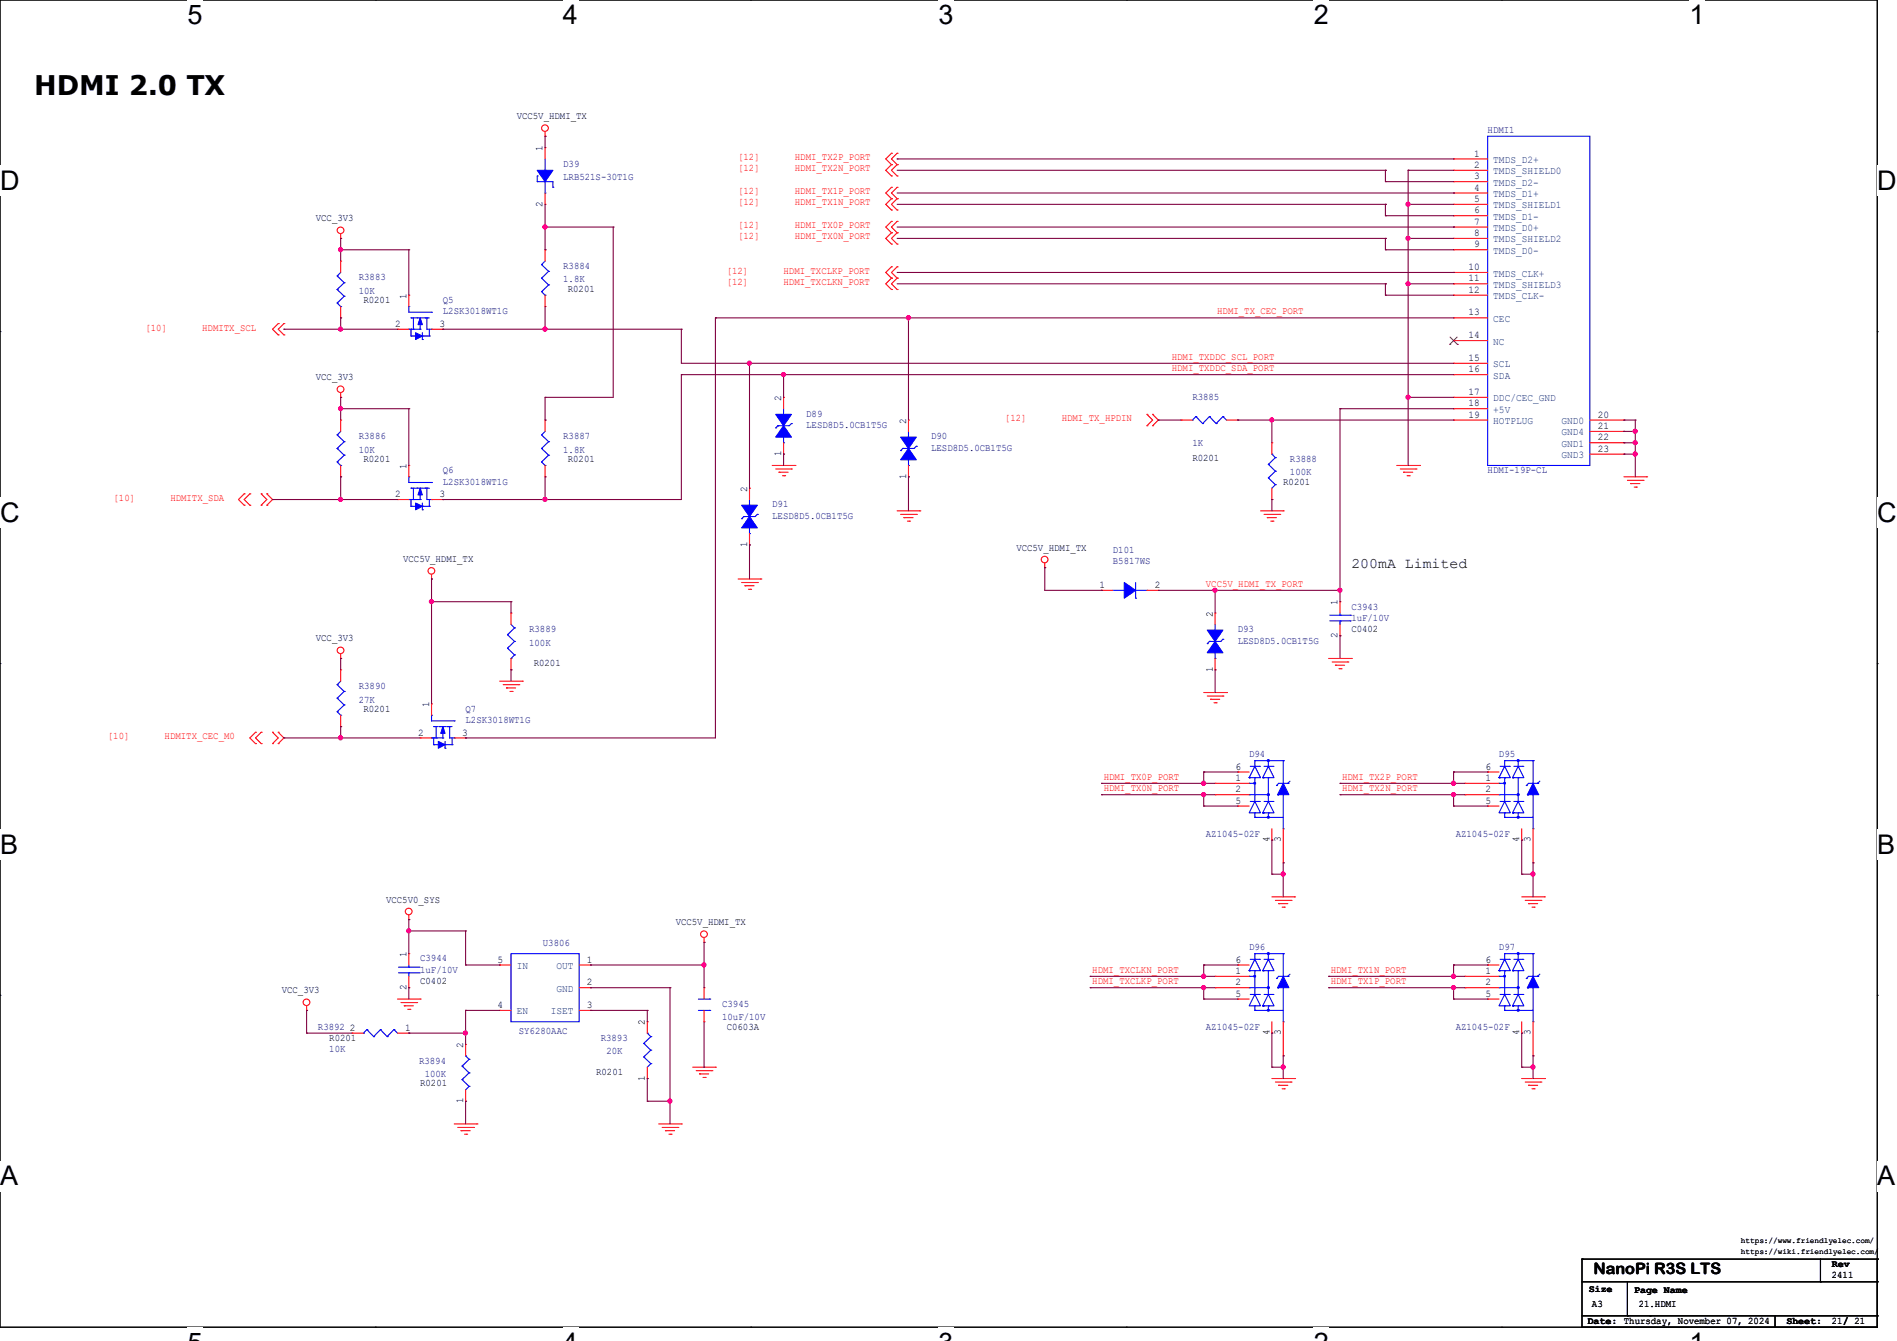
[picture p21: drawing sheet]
<svg xmlns="http://www.w3.org/2000/svg" width="297mm" height="210mm" viewBox="0 0 297 210" stroke-linecap="round" stroke-linejoin="round" font-family="sans-serif">
<defs><g id="words">
<g font-size="4.2">
<text x="29.4" y="3.8">5</text>
<text x="88.1" y="3.8">4</text>
<text x="146.9" y="3.8">3</text>
<text x="205.7" y="3.8">2</text>
<text x="264.5" y="3.8">1</text>
<text x="5.3" y="14.9">HDMI 2.0 TX</text>
<text x="0" y="29.8">D</text>
<text x="293.9" y="29.8">D</text>
<text x="0" y="81.7">C</text>
<text x="293.9" y="81.7">C</text>
<text x="0" y="133.7">B</text>
<text x="293.9" y="133.7">B</text>
<text x="0" y="185.6">A</text>
<text x="293.9" y="185.6">A</text>
</g>
<text font-size="2.5" x="249.5" y="199.5">NanoPi R3S LTS</text>
<text font-size="2.3" x="211.6" y="89">200mA Limited</text>
<g font-size="1.6">
<text x="80.9" y="18.7">VCC5V_HDMI_TX</text>
<text x="85" y="23.7" transform="rotate(-90 85 23.7)">1</text>
<text x="230.8" y="24.5">1</text>
<text x="230.8" y="26.3">2</text>
<text x="230.8" y="28.1">3</text>
<text x="230.8" y="29.8">4</text>
<text x="49.4" y="34.7">VCC_3V3</text>
<text x="85" y="32.3" transform="rotate(-90 85 32.3)">2</text>
<text x="230.8" y="31.6">5</text>
<text x="230.8" y="33.4">6</text>
<text x="230.8" y="35.2">7</text>
<text x="230.8" y="37">8</text>
<text x="230.8" y="38.7">9</text>
<text x="56.9" y="47.5">R0201</text>
<text x="63.6" y="46.8" transform="rotate(-90 63.6 46.8)">1</text>
<text x="88.9" y="45.7">R0201</text>
<text x="229.9" y="42.3">10</text>
<text x="229.9" y="44.1">11</text>
<text x="229.9" y="45.8">12</text>
<text x="61.9" y="51.2">2</text>
<text x="68.8" y="51.2">3</text>
<text x="229.9" y="49.4">13</text>
<text x="229.9" y="53">14</text>
<text x="49.4" y="59.6">VCC_3V3</text>
<text x="229.9" y="58.3">16</text>
<text x="229.9" y="56.5">15</text>
<text x="122.3" y="62.8" transform="rotate(-90 122.3 62.8)">2</text>
<text x="229.9" y="65.4">19</text>
<text x="229.9" y="63.6">18</text>
<text x="229.9" y="61.8">17</text>
<text x="250.1" y="65.4">20</text>
<text x="122.3" y="71.5" transform="rotate(-90 122.3 71.5)">1</text>
<text x="141.9" y="66.3" transform="rotate(-90 141.9 66.3)">2</text>
<text x="250.1" y="67.2">21</text>
<text x="250.1" y="70.7">23</text>
<text x="250.1" y="69">22</text>
<text x="56.9" y="72.3">R0201</text>
<text x="61.9" y="77.9">2</text>
<text x="63.6" y="73.4" transform="rotate(-90 63.6 73.4)">1</text>
<text x="68.8" y="77.9">3</text>
<text x="88.9" y="72.3">R0201</text>
<text x="117" y="77" transform="rotate(-90 117 77)">2</text>
<text x="141.9" y="75" transform="rotate(-90 141.9 75)">1</text>
<text x="186.7" y="72.2">R0201</text>
<text x="200.9" y="75.9">R0201</text>
<text x="63.1" y="88">VCC5V_HDMI_TX</text>
<text x="117" y="85.7" transform="rotate(-90 117 85.7)">1</text>
<text x="159.1" y="86.2">VCC5V_HDMI_TX</text>
<text x="172.1" y="92.1">1</text>
<text x="180.8" y="92.1">2</text>
<text x="209.4" y="94.8" transform="rotate(-90 209.4 94.8)">1</text>
<text x="49.4" y="100.5">VCC_3V3</text>
<text x="189.9" y="96.6" transform="rotate(-90 189.9 96.6)">2</text>
<text x="209.4" y="99.9" transform="rotate(-90 209.4 99.9)">2</text>
<text x="211.6" y="99">C0402</text>
<text x="83.6" y="104.3">R0201</text>
<text x="189.9" y="105.2" transform="rotate(-90 189.9 105.2)">1</text>
<text x="56.9" y="111.5">R0201</text>
<text x="67.2" y="110.8" transform="rotate(-90 67.2 110.8)">1</text>
<text x="65.4" y="115.2">2</text>
<text x="72.3" y="115.2">3</text>
<text x="193.5" y="122.3">1</text>
<text x="193.5" y="124.1">2</text>
<text x="193.5" y="120.5">6</text>
<text x="193.5" y="125.9">5</text>
<text x="232.6" y="122.3">1</text>
<text x="232.6" y="124.1">2</text>
<text x="232.6" y="120.5">6</text>
<text x="232.6" y="125.9">5</text>
<text x="198.8" y="131.9" transform="rotate(-90 198.8 131.9)">4</text>
<text x="200.5" y="131.9" transform="rotate(-90 200.5 131.9)">3</text>
<text x="237.9" y="131.9" transform="rotate(-90 237.9 131.9)">4</text>
<text x="239.7" y="131.9" transform="rotate(-90 239.7 131.9)">3</text>
<text x="60.5" y="141.3">VCC5V0_SYS</text>
<text x="63.6" y="149.9" transform="rotate(-90 63.6 149.9)">1</text>
<text x="105.8" y="144.9">VCC5V_HDMI_TX</text>
<text x="44.1" y="155.6">VCC_3V3</text>
<text x="63.6" y="155" transform="rotate(-90 63.6 155)">2</text>
<text x="65.8" y="154.1">C0402</text>
<text x="77.9" y="150.8">5</text>
<text x="91.9" y="150.8">1</text>
<text x="91.9" y="154.3">2</text>
<text x="193.5" y="152.5">1</text>
<text x="193.5" y="154.3">2</text>
<text x="193.5" y="150.8">6</text>
<text x="232.6" y="152.5">1</text>
<text x="232.6" y="154.3">2</text>
<text x="232.6" y="150.8">6</text>
<text x="54.8" y="161.4">2</text>
<text x="63.5" y="161.4">1</text>
<text x="77.9" y="157.9">4</text>
<text x="91.9" y="157.9">3</text>
<text x="101" y="160.6" transform="rotate(-90 101 160.6)">2</text>
<text x="113.8" y="161.2">C0603A</text>
<text x="193.5" y="156.1">5</text>
<text x="232.6" y="156.1">5</text>
<text x="51.6" y="163">R0201</text>
<text x="72.5" y="164.1" transform="rotate(-90 72.5 164.1)">2</text>
<text x="198.8" y="162.1" transform="rotate(-90 198.8 162.1)">4</text>
<text x="200.5" y="162.1" transform="rotate(-90 200.5 162.1)">3</text>
<text x="237.9" y="162.1" transform="rotate(-90 237.9 162.1)">4</text>
<text x="239.7" y="162.1" transform="rotate(-90 239.7 162.1)">3</text>
<text x="65.8" y="170.1">R0201</text>
<text x="72.5" y="172.8" transform="rotate(-90 72.5 172.8)">1</text>
<text x="93.3" y="168.4">R0201</text>
<text x="101" y="169.2" transform="rotate(-90 101 169.2)">1</text>
<text x="248.8" y="202.4">Size</text>
<text x="255.9" y="202.5">Page Name</text>
<text x="286.8" y="200.2">2411</text>
<text x="286.8" y="198.5">Rev</text>
<text x="248.6" y="207.3">Date: Thursday, November 07, 2024</text>
<text x="249.3" y="204.6">A3</text>
<text x="256.6" y="204.6">21.HDMI</text>
<text x="279.7" y="207.3">Sheet:</text>
<text x="286.8" y="207.3">21/ 21</text>
</g>
<g font-size="1.6" fill="#000080">
<text x="232.9" y="20.8">HDMI1</text>
<text x="88.2" y="26.1">D39</text>
<text x="88.2" y="28.2">LRB521S-30T1G</text>
<text x="56.2" y="43.9">R3883</text>
<text x="56.2" y="46">10K</text>
<text x="69.3" y="47.5">Q5</text>
<text x="88.2" y="42.1">R3884</text>
<text x="88.2" y="44.2">1.8K</text>
<text x="69.3" y="49.2">L2SK3018WT1G</text>
<text x="126.2" y="65.2">D89</text>
<text x="186.7" y="62.6">R3885</text>
<text x="56.2" y="68.8">R3886</text>
<text x="56.2" y="70.9">10K</text>
<text x="88.2" y="68.8">R3887</text>
<text x="88.2" y="70.9">1.8K</text>
<text x="126.2" y="67">LESD8D5.0CB1T5G</text>
<text x="145.8" y="68.8">D90</text>
<text x="145.8" y="70.6">LESD8D5.0CB1T5G</text>
<text x="186.7" y="69.8">1K</text>
<text x="69.3" y="74.1">Q6</text>
<text x="69.3" y="75.9">L2SK3018WT1G</text>
<text x="202" y="72.3">R3888</text>
<text x="202" y="74.5">100K</text>
<text x="232.9" y="74.1">HDMI-19P-CL</text>
<text x="120.9" y="79.5">D91</text>
<text x="120.9" y="81.2">LESD8D5.0CB1T5G</text>
<text x="174.2" y="86.6">D101</text>
<text x="174.2" y="88.3">B5817WS</text>
<text x="211.6" y="95.5">C3943</text>
<text x="82.8" y="99">R3889</text>
<text x="82.8" y="101.1">100K</text>
<text x="193.8" y="99">D93</text>
<text x="193.8" y="100.8">LESD8D5.0CB1T5G</text>
<text x="211.6" y="97.2">1uF/10V</text>
<text x="56.2" y="107.9">R3890</text>
<text x="56.2" y="110">27K</text>
<text x="72.9" y="111.5">Q7</text>
<text x="72.9" y="113.2">L2SK3018WT1G</text>
<text x="195.6" y="118.6">D94</text>
<text x="234.7" y="118.6">D95</text>
<text x="188.8" y="131">AZ1045-02F</text>
<text x="227.9" y="131">AZ1045-02F</text>
<text x="85" y="148.1">U3806</text>
<text x="195.6" y="148.8">D96</text>
<text x="234.7" y="148.8">D97</text>
<text x="65.8" y="150.6">C3944</text>
<text x="65.8" y="152.4">1uF/10V</text>
<text x="49.8" y="161.2">R3892</text>
<text x="81.2" y="162">SY6280AAC</text>
<text x="113.1" y="157.7">C3945</text>
<text x="113.1" y="159.8">10uF/10V</text>
<text x="188.8" y="161.2">AZ1045-02F</text>
<text x="227.9" y="161.2">AZ1045-02F</text>
<text x="51.6" y="164.8">10K</text>
<text x="65.6" y="166.6">R3894</text>
<text x="94.1" y="163">R3893</text>
<text x="95" y="165.1">20K</text>
<text x="66.5" y="168.7">100K</text>
</g>
<g font-size="1.6" fill="#f00">
<text x="115.6" y="25.1">[12]</text>
<text x="115.6" y="26.8">[12]</text>
<text x="124.5" y="25.1">HDMI_TX2P_PORT</text>
<text x="124.5" y="26.8">HDMI_TX2N_PORT</text>
<text x="115.6" y="32.2">[12]</text>
<text x="115.6" y="35.7">[12]</text>
<text x="115.6" y="30.4">[12]</text>
<text x="124.5" y="32.2">HDMI_TX1N_PORT</text>
<text x="124.5" y="35.7">HDMI_TX0P_PORT</text>
<text x="124.5" y="30.4">HDMI_TX1P_PORT</text>
<text x="115.6" y="37.5">[12]</text>
<text x="124.5" y="37.5">HDMI_TX0N_PORT</text>
<text x="113.8" y="44.6">[12]</text>
<text x="113.8" y="42.8">[12]</text>
<text x="122.7" y="44.6">HDMI_TXCLKN_PORT</text>
<text x="122.7" y="42.8">HDMI_TXCLKP_PORT</text>
<text x="22.8" y="51.9">[10]</text>
<text x="31.7" y="51.9">HDMITX_SCL</text>
<text x="190.6" y="49.2">HDMI_TX_CEC_PORT</text>
<text x="183.5" y="56.3">HDMI_TXDDC_SCL_PORT</text>
<text x="183.5" y="58.1">HDMI_TXDDC_SDA_PORT</text>
<text x="157.3" y="66">[12]</text>
<text x="166.2" y="66">HDMI_TX_HPDIN</text>
<text x="17.8" y="78.4">[10]</text>
<text x="26.7" y="78.4">HDMITX_SDA</text>
<text x="188.8" y="91.9">VCC5V_HDMI_TX_PORT</text>
<text x="16.9" y="115.7">[10]</text>
<text x="25.8" y="115.7">HDMITX_CEC_M0</text>
<text x="172.8" y="122.1">HDMI_TX0P_PORT</text>
<text x="172.8" y="123.9">HDMI_TX0N_PORT</text>
<text x="210.1" y="122.1">HDMI_TX2P_PORT</text>
<text x="210.1" y="123.9">HDMI_TX2N_PORT</text>
<text x="171" y="152.4">HDMI_TXCLKN_PORT</text>
<text x="171" y="154.1">HDMI_TXCLKP_PORT</text>
<text x="208.4" y="154.1">HDMI_TX1P_PORT</text>
<text x="208.4" y="152.4">HDMI_TX1N_PORT</text>
</g>
<g font-size="1.6" fill="#004080">
<text x="233.8" y="25.5">TMDS_D2+</text>
<text x="233.8" y="27.3">TMDS_SHIELD0</text>
<text x="233.8" y="29.1">TMDS_D2-</text>
<text x="233.8" y="30.9">TMDS_D1+</text>
<text x="233.8" y="32.6">TMDS_SHIELD1</text>
<text x="233.8" y="34.4">TMDS_D1-</text>
<text x="233.8" y="36.2">TMDS_D0+</text>
<text x="233.8" y="38">TMDS_SHIELD2</text>
<text x="233.8" y="39.8">TMDS_D0-</text>
<text x="233.8" y="43.3">TMDS_CLK+</text>
<text x="233.8" y="45.1">TMDS_SHIELD3</text>
<text x="233.8" y="46.9">TMDS_CLK-</text>
<text x="233.8" y="50.4">CEC</text>
<text x="233.8" y="54">NC</text>
<text x="233.8" y="59.3">SDA</text>
<text x="233.8" y="57.5">SCL</text>
<text x="233.8" y="64.6">+5V</text>
<text x="233.8" y="62.9">DDC/CEC_GND</text>
<text x="233.8" y="66.4">HOTPLUG</text>
<text x="244.5" y="66.4">GND0</text>
<text x="244.5" y="68.2">GND4</text>
<text x="244.5" y="71.8">GND3</text>
<text x="244.5" y="70">GND1</text>
<text x="80.9" y="151.8">IN</text>
<text x="87.1" y="151.8">OUT</text>
<text x="87.1" y="155.3">GND</text>
<text x="80.9" y="158.9">EN</text>
<text x="86.2" y="158.9">ISET</text>
</g>
<g font-size="1.2">
<text x="272.6" y="196.4">https://wiki.friendlyelec.com/</text>
<text x="272.6" y="194.6">https://www.friendlyelec.com/</text>
</g>
</g></defs>
<path d="M0 0h293.9v207.9h-293.9z" fill="none" stroke="#000" stroke-width=".17"/>
<g fill="#fff">
<path d="M29.4 0h2.3v4.7h-2.3z"/>
<path d="M29.4 207.9h2.3v2.1h-2.3z"/>
</g>
<path d="M58.8 0h.1M58.8 207.9h.1" fill="none" stroke="#000" stroke-width=".17"/>
<g fill="#fff">
<path d="M88.1 0h2.4v4.7h-2.4z"/>
<path d="M88.1 207.9h2.4v2.1h-2.4z"/>
</g>
<path d="M117.6 0h.1M117.6 207.9h.1" fill="none" stroke="#000" stroke-width=".17"/>
<g fill="#fff">
<path d="M146.9 0h2.4v4.7h-2.4z"/>
<path d="M146.9 207.9h2.4v2.1h-2.4z"/>
</g>
<path d="M176.3 0h.1M176.3 207.9h.1" fill="none" stroke="#000" stroke-width=".17"/>
<g fill="#fff">
<path d="M205.7 0h2.4v4.7h-2.4z"/>
<path d="M205.7 207.9h2.4v2.1h-2.4z"/>
</g>
<path d="M235.1 0h.1M235.1 207.9h.1" fill="none" stroke="#000" stroke-width=".17"/>
<g fill="#fff">
<path d="M264.5 0h2.4v4.7h-2.4z"/>
<path d="M264.5 207.9h2.4v2.1h-2.4z"/>
<path d="M0 26h3v4.7h-3z"/>
<path d="M293.9 26h3.1v4.7h-3.1z"/>
<path d="M0 77.9h3v4.7h-3z"/>
<path d="M293.9 77.9h3.1v4.7h-3.1z"/>
</g>
<path d="M0 51.9h.1M293.9 51.9h.1" fill="none" stroke="#000" stroke-width=".17"/>
<g fill="#fff">
<path d="M0 129.9h2.8v4.7h-2.8z"/>
<path d="M293.9 129.9h2.9v4.7h-2.9z"/>
</g>
<path d="M0 103.9h.1M293.9 103.9h.1" fill="none" stroke="#000" stroke-width=".17"/>
<g fill="#fff">
<path d="M0 181.8h2.8v4.8h-2.8z"/>
<path d="M293.8 181.8h3v4.8h-3z"/>
</g>
<g fill="none" stroke="#000" stroke-width=".17">
<path d="M0 155.9h.1M293.9 155.9h.1M247.7 197.2h.1M247.7 197.2v10.7M247.7 197.2h46.2M285 197.2v3.5M293.9 197.2h.1M293.9 197.2v10.7h-46.2M247.7 207.9h.1M247.7 200.7h46.2M247.7 206.1h46.2M254.8 206.1h.1"/>
<path d="M254.8 200.7v5.4M258.4 206.1h.1M277.9 207.9h.1M277.9 206.1v1.8M285 200.7h.1M293.9 200.7h.1M293.9 206.1h.1"/>
</g>
<g fill="none" stroke="#f00" stroke-width=".17">
<path d="M53.3 37.3h.1M53.3 36.6v.7M85.3 21.3h.1M85.3 23.1h.1M85.3 32h.1M85.3 39.1h.1M85.3 20.6v.7M85.3 23.1v1.8M85.3 30.2v1.8M85.3 39.1v1.8M139.6 32.9h.1M139.6 31.1h.1"/>
<path d="M139.6 25.8h.1M139.6 24h.1M139.6 27.6h.1M139.6 36.4h.1M139.6 34.7h.1M139.6 38.2h.1M139.6 29.3h.1M139.6 31.1l-.9 .9 .9 .9M139.6 24l-.9 .9 .9 .9M139.6 25.8l-.9 .9 .9 .9M139.6 34.7l-.9 .9 .9 .8M139.6 36.4l-.9 .9 .9 .9"/>
<path d="M139.6 29.3l-.9 .9 .9 .9M140.5 32.9h.1M140.5 31.1h.1M140.5 25.8h.1M140.5 24h.1M140.5 27.6h.1M140.5 36.4h.1M140.5 34.7h.1M140.5 38.2h.1M140.5 29.3h.1M140.5 31.1l-.9 .9 .9 .9M140.5 24l-.9 .9 .9 .9"/>
<path d="M140.5 25.8l-.9 .9 .9 .9M140.5 34.7l-.9 .9 .9 .8M140.5 36.4l-.9 .9 .9 .9M140.5 29.3l-.9 .9 .9 .9M227.6 24.9h.1M227.6 26.7h.1M227.6 28.4h.1M227.6 30.2h.1M227.6 32h.1M227.6 33.8h.1M227.6 35.6h.1M227.6 37.3h.1"/>
<path d="M227.6 39.1h.1M227.6 24.9h5.3M227.6 26.7h5.3M227.6 28.4h5.3M227.6 30.2h5.3M227.6 32h5.3M227.6 33.8h5.3M227.6 35.6h5.3M227.6 37.3h5.3M227.6 39.1h5.3M43.6 52.5h.1M43.6 50.7h.1"/>
<path d="M43.6 50.7l-.9 .9 .9 .9M44.4 52.5h.1M44.4 50.7h.1M44.4 50.7l-.8 .9 .8 .9M53.3 40.9h.1M53.3 49.8h.1M53.3 40.9v1.8M53.3 48v1.8M62.2 51.6h.1M62.2 51.6h1.8M64 46.2h.1M64 46.2v1.8"/>
<path d="M67.6 51.6h1.7M69.3 51.6h.1M85.3 48h.1M85.3 46.2v1.8M139.6 45.3h.1M139.6 43.6h.1M139.6 41.8h.1M139.6 43.6l-.9 .8 .9 .9M139.6 41.8l-.9 .9 .9 .9M140.5 45.3h.1M140.5 43.6h.1M140.5 41.8h.1"/>
<path d="M140.5 43.6l-.9 .8 .9 .9M140.5 41.8l-.9 .9 .9 .9M227.6 58.7h.1M227.6 56.9h.1M227.6 42.7h.1M227.6 44.4h.1M227.6 49.8h.1M227.6 53.3h.1M227.6 46.2h.1M227.6 58.7h5.3M227.6 56.9h5.3M227.6 42.7h5.3"/>
<path d="M227.6 44.4h5.3M227.6 49.8h5.3M227.6 53.3h5.3M227.6 46.2h5.3M38.2 79.1h.1M38.2 77.3h.1M38.2 77.3l-.9 .9 .9 .9M39.1 79.1h.1M39.1 77.3h.1M39.1 77.3l-.9 .9 .9 .9M40.9 79.1h.1M40.9 77.3h.1"/>
<path d="M40.9 77.3l.9 .9-.9 .9M41.8 77.3h.1M41.8 79.1h.1M41.8 77.3l.9 .9-.9 .9M53.3 62.2h.1M53.3 65.8h.1M53.3 74.7h.1M53.3 61.5v.7M53.3 65.8v1.8M53.3 72.9v1.8M62.2 78.2h.1M62.2 78.2h1.8"/>
<path d="M64 72.9h.1M64 72.9v1.8M67.6 78.2h1.7M69.3 78.2h.1M85.3 65.8h.1M85.3 74.7h.1M85.3 65.8v1.8M85.3 72.9v1.8M117.3 76.5h.1M117.3 76.5v1.7M120.9 72.9h3.6M121.5 73.4h2.4"/>
<path d="M122 74h.1M122 74h1.4M122.5 74.5h.4M122.7 71.1h.1M122.7 62.2h.1M122.7 62.2v1.8M122.7 69.3v1.8M122.9 74.5h.1M123.9 73.4h.1M124.5 72.9h.1M142.2 74.7h.1M142.2 65.8h.1"/>
<path d="M142.2 65.8v1.8M142.2 72.9v1.8M179.6 66.7h.1M179.6 64.9h.1M179.6 64.9l.9 .9-.9 .9M180.5 64.9h.1M180.5 66.7h.1M180.5 64.9l.9 .9-.9 .9M184.9 65.8h.1M184.9 65.8h1.8M192 65.8h1.8M193.8 65.8h.1"/>
<path d="M199.1 78.2h.1M199.1 69.3h.1M199.1 69.3v1.8M199.1 76.5v1.7M218.7 72.9h3.5M219.2 73.4h2.5M219.8 74h.1M219.8 74h1.4M220.3 74.5h.3M220.6 74.5h.1M221.7 73.4h.1M222.2 72.9h.1"/>
<path d="M227.6 65.8h.1M227.6 64h.1M227.6 62.2h.1M227.6 65.8h5.3M227.6 64h5.3M227.6 62.2h5.3M248.9 65.8h5.4M248.9 67.6h5.4M248.9 71.1h5.4M248.9 69.3h5.4M254.3 65.8h.1M254.3 67.6h.1"/>
<path d="M254.3 71.1h.1M254.3 69.3h.1M254.3 74.7h3.5M254.8 75.2h2.5M255.3 75.7h.1M255.3 75.7h1.5M255.9 76.3h.3M256.2 76.3h.1M257.3 75.2h.1M257.8 74.7h.1M67.6 90.7h.1M67.6 90v.7"/>
<path d="M80 96h.1M80 96v1.8M115.6 90.7h3.5M116.1 91.2h2.5M116.6 91.7h.1M116.6 91.7h1.5M117.2 92.3h.3M117.3 85.3h.1M117.3 83.6v1.7M117.5 92.3h.1M118.6 91.2h.1M119.1 90.7h.1"/>
<path d="M140.5 80h3.5M141 80.6h2.5M141.5 81.1h.1M141.5 81.1h1.5M142.1 81.6h.3M142.4 81.6h.1M143.5 80.6h.1M144 80h.1M163.6 88.9h.1M163.6 88.2v.7M172.5 92.5h.1M172.5 92.5h1.7"/>
<path d="M179.6 92.5h1.8M181.4 92.5h.1M190.2 96h.1M190.2 96v1.8M197.4 80h3.5M197.9 80.6h2.5M198.4 81.1h.1M198.4 81.1h1.5M199 81.6h.3M199.3 81.6h.1M200.4 80.6h.1M200.9 80h.1"/>
<path d="M209.8 94.2h.1M209.8 99.6h.1M209.8 94.2v1.8M209.8 97.8v1.8M40 116.5h.1M40 114.7h.1M40 114.7l-.9 .9 .9 .9M40.9 116.5h.1M40.9 114.7h.1M40.9 114.7l-.9 .9 .9 .9M42.7 116.5h.1M42.7 114.7h.1"/>
<path d="M42.7 114.7l.9 .9-.9 .9M43.6 114.7h.1M43.6 116.5h.1M43.6 114.7l.8 .9-.8 .9M53.3 103.1h.1M53.3 104.9h.1M53.3 113.8h.1M53.3 102.4v.7M53.3 104.9v1.8M53.3 112v1.8M65.8 115.6h.1M65.8 115.6h1.8"/>
<path d="M67.6 110.2h.1M67.6 110.2v1.8M71.1 115.6h1.8M72.9 115.6h.1M78.2 106.7h3.6M78.8 107.2h2.4M79.3 107.7h.1M79.3 107.7h1.4M79.8 108.3h.4M80 104.9h.1M80 103.1v1.8M80.2 108.3h.1"/>
<path d="M81.2 107.2h.1M81.8 106.7h.1M188.5 108.5h3.5M189 109h2.5M189.5 109.5h.1M189.5 109.5h1.5M190.1 110.1h.3M190.2 104.9h.1M190.2 103.1v1.8M190.4 110.1h.1M191.5 109h.1M192 108.5h.1"/>
<path d="M208 103.1h3.6M208.6 103.7h2.4M209.1 104.2h.1M209.1 104.2h1.4M209.6 104.7h.4M210 104.7h.1M211 103.7h.1M211.6 103.1h.1M190.2 122.7h.1M190.2 124.5h.1M190.2 122.7h5.4M190.2 124.5h5.4"/>
<path d="M193.8 120.9h.1M193.8 126.2h.1M193.8 120.9h1.8M193.8 126.2h1.8M199.1 131.6h.1M199.1 129.8v1.8M200.9 135.1h.1M200.9 129.8v5.3M229.4 122.7h.1M229.4 124.5h.1M229.4 122.7h5.3M229.4 124.5h5.3"/>
<path d="M232.9 120.9h.1M232.9 126.2h.1M232.9 120.9h1.8M232.9 126.2h1.8M238.3 131.6h.1M238.3 129.8v1.8M240 135.1h.1M240 129.8v5.3M48 158.2h.1M48 157.5v.7M62.2 156.5h3.6M62.8 157h2.4"/>
<path d="M63.3 157.5h.1M63.3 157.5h1.4M63.8 158.1h.4M64 144h.1M64 149.4h.1M64 154.7h.1M64 143.3v.7M64 149.4v1.7M64 152.9v1.8M64.2 158.1h.1M65.2 157h.1M65.8 156.5h.1"/>
<path d="M78.2 158.2h.1M78.2 151.1h.1M78.2 151.1h1.8M78.2 158.2h1.8M90.7 154.7h1.8M90.7 151.1h1.8M90.7 158.2h1.8M92.5 151.1h.1M92.5 154.7h.1M92.5 158.2h.1M110.2 147.6h.1M110.2 154.7h.1"/>
<path d="M110.2 146.9v.7M110.2 154.7v1.8M110.2 158.2v1.8M190.2 152.9h.1M190.2 154.7h.1M190.2 152.9h5.4M190.2 154.7h5.4M193.8 151.1h.1M193.8 156.5h.1M193.8 156.5h1.8M193.8 151.1h1.8M199.1 140.5h3.6"/>
<path d="M199.7 141h2.4M200.2 141.5h.1M200.2 141.5h1.4M200.7 142.1h.4M201.1 142.1h.1M202.1 141h.1M202.7 140.5h.1M229.4 152.9h.1M229.4 154.7h.1M229.4 152.9h5.3M229.4 154.7h5.3M232.9 151.1h.1"/>
<path d="M232.9 156.5h.1M232.9 156.5h1.8M232.9 151.1h1.8M238.3 140.5h3.5M238.8 141h2.5M239.3 141.5h.1M239.3 141.5h1.4M239.9 142.1h.3M240.2 142.1h.1M241.3 141h.1M241.8 140.5h.1M55.1 161.8h.1"/>
<path d="M55.1 161.8h1.8M62.2 161.8h1.8M64 161.8h.1M71.1 176h3.6M71.7 176.6h2.4M72.2 177.1h.1M72.2 177.1h1.4M72.7 177.6h.4M72.9 172.5h.1M72.9 163.6h.1M72.9 163.6v1.8M72.9 170.7v1.8"/>
<path d="M73.1 177.6h.1M74.1 176.6h.1M74.7 176h.1M101.3 168.9h.1M101.3 160h.1M101.3 160v1.8M101.3 167.1v1.8M103.1 176h3.6M103.7 176.6h2.4M104.2 177.1h.1M104.2 177.1h1.4M104.7 177.6h.4"/>
<path d="M105.1 177.6h.1M106.1 176.6h.1M106.7 176h.1M108.5 167.1h3.5M109 167.7h2.5M109.5 168.2h.1M109.5 168.2h1.5M110.1 168.7h.3M110.2 160h.1M110.4 168.7h.1M111.5 167.7h.1M112 167.1h.1"/>
<path d="M199.1 161.8h.1M199.1 168.9h3.6M199.1 160v1.8M199.7 169.5h2.4M200.2 170h.1M200.2 170h1.4M200.7 170.5h.4M200.9 165.4h.1M200.9 160v5.4M201.1 170.5h.1M202.1 169.5h.1M202.7 168.9h.1"/>
<path d="M238.3 161.8h.1M238.3 168.9h3.5M238.3 160v1.8M238.8 169.5h2.5M239.3 170h.1M239.3 170h1.4M239.9 170.5h.3M240 165.4h.1M240 160v5.4M240.2 170.5h.1M241.3 169.5h.1M241.8 168.9h.1"/>
<circle cx="53.3" cy="36.1" r=".52"/>
<circle cx="85.3" cy="20.1" r=".52"/>
<circle cx="53.3" cy="61" r=".52"/>
<circle cx="67.6" cy="89.4" r=".52"/>
<circle cx="163.6" cy="87.6" r=".52"/>
<circle cx="53.3" cy="101.9" r=".52"/>
<circle cx="48" cy="157" r=".52"/>
<circle cx="64" cy="142.7" r=".52"/>
<circle cx="110.2" cy="146.3" r=".52"/>
</g>
<g fill="none" stroke="#00f" stroke-width=".17">
<path d="M84.1 28.4h.1M84.1 27.6h.1M84.1 28.4h2.5v.9M84.1 27.6v.8M85.3 26.7h.1M85.3 30.2h.1M85.3 24.9v1.8M85.3 28.4v1.8M86.6 29.3h.1M232.9 21.3h16v51.6h-16zM52.8 43.2h.1M52.8 45.3h.1"/>
<path d="M52.8 47.5h.1M52.8 43.2l1.1 1.1M52.8 45.3l1.1 1.1M52.8 47.5l.5 .5M53.3 48h.1M53.3 42.7l-.5 .5M53.9 44.3h.1M53.9 46.4h.1M53.9 44.3l-1.1 1M53.9 46.4l-1.1 1.1M64 51.6h.1M64 48h.1"/>
<path d="M64 48v.9h3.6M64 51.6h1.8M64.3 49.8h.1M64.3 52.6h.1M64.3 51.6h.1M64.3 51.6v1M64.3 49.8h.8M64.3 52.6h.8M64.7 51.6h.1M64.7 49.8v1.8M65.2 49.8h.1M65.2 49.8h1.1"/>
<path d="M65.8 51.6h.1M65.8 49.8v1.8M66.1 52.6h.1M66.1 53.2h.1M66.1 52.1v1.1M66.1 52.6h1.1M66.5 49.8h.1M66.5 49.8h.7M66.8 49.8h.1M66.8 49.8v1.8h.8M67.2 52.6h.1M67.2 51.6v1"/>
<path d="M67.6 48.9h.1M67.6 51.6h.1M84.8 41.4h.1M84.8 43.6h.1M84.8 45.7h.1M84.8 41.4l1.1 1.1M84.8 43.6l1.1 1M84.8 45.7l.5 .5M85.3 46.2h.1M85.3 40.9l-.5 .5M85.9 42.5h.1M85.9 44.6h.1"/>
<path d="M85.9 42.5l-1.1 1.1M85.9 44.6l-1.1 1.1M52.8 68.1h.1M52.8 70.2h.1M52.8 72.3h.1M52.8 68.1l1.1 1.1M52.8 70.2l1.1 1.1M52.8 72.3l.5 .6M53.3 72.9h.1M53.3 67.6l-.5 .5M53.9 69.2h.1M53.9 71.3h.1"/>
<path d="M53.9 69.2l-1.1 1M53.9 71.3l-1.1 1M64 78.2h.1M64 74.7h.1M64 74.7v.9h3.6M64 78.2h1.8M64.3 76.5h.1M64.3 79.3h.1M64.3 78.2h.1M64.3 76.5h.8M64.3 79.3h.8M64.3 78.2v1.1"/>
<path d="M64.7 78.2h.1M64.7 76.5v1.7M65.2 76.5h.1M65.2 76.5h1.1M65.8 78.2h.1M65.8 76.5v1.7M66.1 79.3h.1M66.1 79.8h.1M66.1 79.3h1.1M66.1 78.8v1M66.5 76.5h.1M66.5 76.5h.7"/>
<path d="M66.8 76.5h.1M66.8 76.5v1.7h.8M67.2 79.3h.1M67.2 78.2v1.1M67.6 75.6h.1M67.6 78.2h.1M84.8 68.1h.1M84.8 70.2h.1M84.8 72.3h.1M84.8 68.1l1.1 1.1M84.8 70.2l1.1 1.1M84.8 72.3l.5 .6"/>
<path d="M85.3 72.9h.1M85.3 67.6l-.5 .5M85.9 69.2h.1M85.9 71.3h.1M85.9 69.2l-1.1 1M85.9 71.3l-1.1 1M117.3 79.8h.1M117.3 78.2v1.6M121.5 67h.1M121.8 66.7h.1M121.8 66.7l-.3 .3M122.7 65.6h.1"/>
<path d="M122.7 69.3h.1M122.7 64v1.6M122.7 67.7v1.6M123.9 66.3h.1M123.9 66.3l-.3 .4h-1.8M141 70.6h.1M141.4 70.2h.1M141.4 70.2l-.4 .4M142.2 69.2h.1M142.2 72.9h.1M142.2 67.6v1.6M142.2 71.3v1.6"/>
<path d="M143.5 69.9h.1M143.5 69.9l-.4 .3h-1.7M186.7 65.8h.1M187.2 65.2h.1M187.2 65.2l1.1 1.1M187.2 65.2l-.5 .6M188.3 66.3h.1M189.4 65.2h.1M189.4 65.2l1 1.1M189.4 65.2l-1.1 1.1M190.4 66.3h.1M191.5 65.2h.1"/>
<path d="M191.5 65.2l.5 .6M191.5 65.2l-1.1 1.1M198.6 74.8h.1M198.6 72.7h.1M198.6 74.8l1.1 1.1M198.6 72.7l1.1 1.1M199.1 71.1h.1M199.1 71.1l.6 .6M199.7 75.9h.1M199.7 73.8h.1M199.7 71.7h.1M199.7 75.9l-.6 .6"/>
<path d="M199.7 73.8l-1.1 1M199.7 71.7l-1.1 1M79.5 99.4h.1M79.5 99.4l1.1 1.1M80 97.8l.6 .5M80.6 98.3h.1M80.6 98.3l-1.1 1.1M116.1 81.2h.1M116.5 80.9h.1M116.5 80.9l-.4 .3M117.3 83.6h.1M117.3 82v1.6"/>
<path d="M118.6 80.6h.1M118.6 80.6l-.4 .3h-1.7M174.2 92.5h1.8M176 92.5h.1M177.8 93.7h.1M177.8 91.2v2.5M177.8 92.5h1.8M179.6 92.5h.1M190.2 99.4h.1M190.2 97.8v1.6M208.2 97.2h3.2M208.2 96.4h3.2"/>
<path d="M209.8 96.4h.1M209.8 97.2h.1M209.8 96v.4M209.8 97.2v.6M211.4 97.2h.1M211.4 96.4h.1M52.8 107.2h.1M52.8 109.3h.1M52.8 111.5h.1M52.8 107.2l1.1 1.1M52.8 109.3l1.1 1.1M52.8 111.5l.5 .5"/>
<path d="M53.3 112h.1M53.3 106.7l-.5 .5M53.9 108.3h.1M53.9 110.4h.1M53.9 108.3l-1.1 1M53.9 110.4l-1.1 1.1M67.6 115.6h.1M67.6 112h.1M67.6 115.6h1.7M67.6 112v.9h3.5M67.9 113.8h.1M67.9 116.6h.1"/>
<path d="M67.9 115.6h.1M67.9 113.8h.7M67.9 116.6h.7M67.9 115.6v1M68.3 115.6h.1M68.3 113.8v1.8M68.8 113.8h.1M68.8 113.8h1.1M69.3 115.6h.1M69.3 113.8v1.8M69.7 116.6h.1M69.7 117.2h.1"/>
<path d="M69.7 116.6h1.1M69.7 116.1v1.1M70.1 113.8h.1M70.1 113.8h.7M70.4 113.8h.1M70.4 113.8v1.8h.7M70.8 116.6h.1M70.8 115.6v1M71.1 112.9h.1M71.1 115.6h.1M79.5 101.5h.1M79.5 101.5l1.1 1.1"/>
<path d="M80 103.1h.1M80.6 100.5h.1M80.6 102.6h.1M80.6 100.5l-1.1 1M80.6 102.6l-.6 .5M189 100.8h.1M189.4 100.5h.1M189.4 100.5l-.4 .3M190.2 103.1h.1M190.2 101.5v1.6M191.5 100.1h.1M191.5 100.1l-.4 .4h-1.7"/>
<path d="M196.5 119.1h.1M196.5 119.1h4.4M196.5 119.1v.9M198.6 119.1h.1M198.6 119.1v.9M200.9 119.1h.1M200.9 119.1v3.6M235.6 119.1h.1M235.6 119.1v.9M235.6 119.1h4.4M237.7 119.1h.1M237.7 119.1v.9"/>
<path d="M240 119.1h.1M240 119.1v3.6M195.6 122.7h.1M195.6 124.5h.1M195.6 122.7h.9M195.6 124.5h3M195.7 120h1.5M195.7 125.5h1.5M196.5 120l.9 1.8h-1.8h.1h-.1zM196.5 125.5l.9 1.8h-1.8zM196.5 121.8h.1M196.5 128h.1"/>
<path d="M196.5 127.3h.1M196.5 128h4.4M196.5 121.8v3.7M196.5 127.3v.7M197.2 120h.1M197.2 125.5h.1M197.9 120h1.4M197.9 125.5h1.4M198.6 120l.9 1.8h-1.8h.2h-.2zM198.6 125.5l.9 1.8h-1.8h.2h-.2zM198.6 121.8h.1M198.6 128h.1"/>
<path d="M198.6 127.3h.1M198.6 121.8v3.7M198.6 127.3v.7M199.3 120h.1M199.3 125.5h.1M199.9 123h.1M200.9 129.8h.1M200.9 124.5v5.3M201.6 122.7h.1M201.6 122.7h-1.4l-.3 .3M202 122.3l-.4 .4M234.7 122.7h.1"/>
<path d="M234.7 124.5h.1M234.7 122.7h.9M234.7 124.5h3M234.9 120h1.4M234.9 125.5h1.4M235.6 120l.9 1.8h-1.8h.2h-.2zM235.6 125.5l.9 1.8h-1.8zM235.6 121.8h.1M235.6 128h.1M235.6 127.3h.1M235.6 121.8v3.7M235.6 127.3v.7"/>
<path d="M235.6 128h4.4M236.3 120h.1M236.3 125.5h.1M237 120h1.4M237 125.5h1.4M237.7 120l.9 1.8h-1.8h.2h-.2zM237.7 125.5l.9 1.8h-1.8h.2h-.2zM237.7 121.8h.1M237.7 128h.1M237.7 127.3h.1M237.7 121.8v3.7M237.7 127.3v.7"/>
<path d="M238.4 120h.1M238.4 125.5h.1M239 123h.1M240 129.8h.1M240 124.5v5.3M240.7 122.7h.1M240.7 122.7h-1.4l-.3 .3M241.1 122.3l-.4 .4M62.4 152.4h3.2M62.4 151.5h3.2M64 151.5h.1M64 152.4h.1"/>
<path d="M64 151.1v.4M64 152.4v.5M65.6 152.4h.1M65.6 151.5h.1M80 149.4h10.7v10.6h-10.7zM109.3 158.2h1.8M109.3 156.5h1.8M111.1 158.2h.1M111.1 156.5h.1M195.6 152.9h.1M195.6 154.7h.1M195.6 152.9h.9"/>
<path d="M195.6 154.7h3M195.7 150.2h1.5M195.7 155.7h1.5M196.5 150.2l.9 1.8h-1.8h.1h-.1zM196.5 155.7l.9 1.8h-1.8zM196.5 152h.1M196.5 149.4h.1M196.5 158.2h.1M196.5 157.5h.1M196.5 149.4v.8M196.5 152v3.7M196.5 157.5v.7"/>
<path d="M196.5 158.2h4.4M196.5 149.4h4.4M197.2 150.2h.1M197.2 155.7h.1M197.9 150.2h1.4M197.9 155.7h1.4M198.6 150.2l.9 1.8h-1.8h.2h-.2zM198.6 155.7l.9 1.8h-1.8h.2h-.2zM198.6 152h.1M198.6 149.4h.1M198.6 158.2h.1M198.6 157.5h.1"/>
<path d="M198.6 149.4v.8M198.6 152v3.7M198.6 157.5v.7M199.3 150.2h.1M199.3 155.7h.1M199.9 153.2h.1M200.9 149.4h.1M200.9 149.4v3.5M200.9 154.7v5.3M201.6 152.9h.1M201.6 152.9h-1.4l-.3 .3M202 152.6l-.4 .3"/>
<path d="M234.7 152.9h.1M234.7 154.7h.1M234.7 152.9h.9M234.7 154.7h3M234.9 150.2h1.4M234.9 155.7h1.4M235.6 150.2l.9 1.8h-1.8h.2h-.2zM235.6 155.7l.9 1.8h-1.8zM235.6 152h.1M235.6 149.4h.1M235.6 158.2h.1M235.6 157.5h.1"/>
<path d="M235.6 149.4v.8M235.6 152v3.7M235.6 157.5v.7M235.6 158.2h4.4M235.6 149.4h4.4M236.3 150.2h.1M236.3 155.7h.1M237 150.2h1.4M237 155.7h1.4M237.7 150.2l.9 1.8h-1.8h.2h-.2zM237.7 155.7l.9 1.8h-1.8h.2h-.2zM237.7 152h.1"/>
<path d="M237.7 149.4h.1M237.7 158.2h.1M237.7 157.5h.1M237.7 149.4v.8M237.7 152v3.7M237.7 157.5v.7M238.4 150.2h.1M238.4 155.7h.1M239 153.2h.1M240 149.4h.1M240 149.4v3.5M240 154.7v5.3"/>
<path d="M240.7 152.9h.1M240.7 152.9h-1.4l-.3 .3M241.1 152.6l-.4 .3M56.9 161.8h.1M57.4 161.2h.1M57.4 161.2l1.1 1.1M57.4 161.2l-.5 .6M58.5 162.3h.1M59.6 161.2h.1M59.6 161.2l1 1.1M59.6 161.2l-1.1 1.1M60.6 162.3h.1"/>
<path d="M61.7 161.2h.1M61.7 161.2l.5 .6M61.7 161.2l-1.1 1.1M72.3 169.1h.1M72.3 167h.1M72.3 169.1l1.1 1M72.3 167l1.1 1M72.9 165.4h.1M72.9 165.4l.5 .5M73.4 170.1h.1M73.4 168h.1M73.4 165.9h.1"/>
<path d="M73.4 170.1l-.5 .6M73.4 168l-1.1 1.1M73.4 165.9l-1.1 1.1M100.8 165.5h.1M100.8 163.4h.1M100.8 165.5l1.1 1.1M100.8 163.4l1.1 1.1M101.3 161.8h.1M101.3 161.8l.6 .5M101.9 166.6h.1M101.9 164.5h.1M101.9 162.3h.1"/>
<path d="M101.9 166.6l-.6 .5M101.9 164.5l-1.1 1M101.9 162.3l-1.1 1.1M200.9 160h.1M240 160h.1"/>
</g>
<g fill="#00f" stroke="#00f" stroke-width=".17">
<path d="M69.3 113.8l.4 1.1h-.7z"/>
<path d="M68.6 116.1l1.1 .5-1.1 .6z"/>
<path d="M65.8 76.5l.3 1h-.7z"/>
<path d="M65.1 78.8l1 .5-1 .5z"/>
<path d="M65.8 49.8l.3 1h-.7z"/>
<path d="M65.1 52.1l1 .5-1 .6z"/>
<path d="M84.1 26.7h2.5l-1.3 1.7z" fill-rule="evenodd"/>
<path d="M240 122.7l.9 1.8h-1.8h.2h-.2z" fill-rule="evenodd"/>
<path d="M237.6 124.3h.2v.2h-.2z" fill-rule="evenodd"/>
<path d="M237.6 127.9h.2v.2h-.2z" fill-rule="evenodd"/>
<path d="M237.6 119h.2v.2h-.2z" fill-rule="evenodd"/>
<path d="M200.9 122.7l.9 1.8h-1.8h.2h-.2z" fill-rule="evenodd"/>
<path d="M198.5 124.3h.2v.2h-.2z" fill-rule="evenodd"/>
<path d="M198.5 127.9h.2v.2h-.2z" fill-rule="evenodd"/>
<path d="M198.5 119h.2v.2h-.2z" fill-rule="evenodd"/>
<path d="M189 98.7h2.5l-1.3 1.8z" fill-rule="evenodd"/>
<path d="M190.2 100.5l1.3 1.7h-2.5z" fill-rule="evenodd"/>
<path d="M141 68.5h2.5l-1.3 1.7z" fill-rule="evenodd"/>
<path d="M142.2 70.2l1.3 1.8h-2.5z" fill-rule="evenodd"/>
<path d="M240 152.9l.9 1.8h-1.8h.2h-.2z" fill-rule="evenodd"/>
<path d="M237.6 154.6h.2v.2h-.2z" fill-rule="evenodd"/>
<path d="M237.6 158.1h.2v.2h-.2z" fill-rule="evenodd"/>
<path d="M237.6 149.2h.2v.2h-.2z" fill-rule="evenodd"/>
<path d="M200.9 152.9l.9 1.8h-1.8h.2h-.2z" fill-rule="evenodd"/>
<path d="M198.5 154.6h.2v.2h-.2z" fill-rule="evenodd"/>
<path d="M198.5 158.1h.2v.2h-.2z" fill-rule="evenodd"/>
<path d="M198.5 149.2h.2v.2h-.2z" fill-rule="evenodd"/>
<path d="M121.5 64.9h2.4l-1.2 1.8z" fill-rule="evenodd"/>
<path d="M122.7 66.7l1.2 1.8h-2.4z" fill-rule="evenodd"/>
<path d="M116.1 79.1h2.5l-1.3 1.8z" fill-rule="evenodd"/>
<path d="M117.3 80.9l1.3 1.8h-2.5z" fill-rule="evenodd"/>
<path d="M176 91.2l1.8 1.3-1.8 1.2z" fill-rule="evenodd"/>
<circle cx="235.6" cy="122.7" r=".15"/>
<circle cx="196.4" cy="122.7" r=".15"/>
<circle cx="235.6" cy="152.9" r=".15"/>
<circle cx="196.4" cy="152.9" r=".15"/>
</g>
<path d="M227 53.9h.1M227 52.8l1.2 1.1M228.1 52.8l-1.1 1.1M228.2 53.9h.1" fill="none" stroke="#804000" stroke-width=".16"/>
<g fill="none" stroke="#800040" stroke-width=".17">
<path d="M53.3 39.1h.1M53.3 37.3h.1M53.3 39.1h10.7M53.3 37.3v3.6M64 39.1h.1M64 39.1v7.1M85.3 21.3h.1M85.3 35.6h.1M85.3 39.1h.1M85.3 35.6h10.7M85.3 21.3v1.8M85.3 32v7.1"/>
<path d="M96 35.6h.1M96 35.6v26.6h-10.7M140.5 24.9h.1M140.5 26.7h76.4M140.5 32h76.4M140.5 37.3h76.4M140.5 24.9h87.1M140.5 30.2h87.1M140.5 35.6h87.1M216.9 28.4h.1M216.9 26.7h.1M216.9 33.8h.1"/>
<path d="M216.9 32h.1M216.9 39.1h.1M216.9 37.3h.1M216.9 28.4h10.7M216.9 26.7v1.7M216.9 32v1.8M216.9 37.3v1.8M216.9 33.8h10.7M216.9 39.1h10.7M220.5 26.7h.1M220.5 32h.1M220.5 37.3h.1"/>
<path d="M220.5 26.7v46.2M220.5 26.7h7.1M220.5 32h7.1M220.5 37.3h7.1M227.6 30.2h.1M227.6 35.6h.1M44.4 51.6h.1M44.4 51.6h17.8M53.3 49.8h.1M53.3 51.6h.1M53.3 49.8v1.8M69.3 51.6h.1"/>
<path d="M69.3 51.6h37.4M85.3 51.6h.1M85.3 48v3.6M106.7 51.6h.1M106.7 58.7h.1M106.7 51.6v5.3h120.9M106.7 58.7v19.5h-37.4M106.7 58.7h120.9M112 49.8h.1M112 49.8v65.8h-39.1M112 49.8h115.6M117.3 56.9h.1"/>
<path d="M117.3 56.9v19.6M122.7 58.7h.1M122.7 58.7v3.5M140.5 44.4h76.4M140.5 42.7h87.1M142.2 49.8h.1M142.2 49.8v16M216.9 46.2h.1M216.9 44.4h.1M216.9 44.4v1.8M216.9 46.2h10.7M220.5 44.4h.1"/>
<path d="M220.5 44.4h7.1M227.6 42.7h.1M42.7 78.2h.1M42.7 78.2h19.5M53.3 64h.1M53.3 74.7h.1M53.3 78.2h.1M53.3 62.2h.1M53.3 62.2v3.6M53.3 74.7v3.5M53.3 64h10.7M64 64h.1"/>
<path d="M64 64v8.9M69.3 78.2h.1M85.3 65.8h.1M85.3 74.7h.1M85.3 78.2h.1M85.3 62.2h.1M85.3 62.2v3.6M85.3 74.7v3.5M122.7 71.1h.1M122.7 71.1v1.8M142.2 74.7h.1M142.2 74.7v5.3"/>
<path d="M181.4 65.8h.1M181.4 65.8h3.5M193.8 65.8h.1M193.8 65.8h33.8M199.1 65.8h.1M199.1 78.2h.1M199.1 65.8v3.5M199.1 78.2v1.8M209.8 64h.1M209.8 64h17.8M209.8 64v30.2M220.5 62.2h.1"/>
<path d="M220.5 62.2h7.1M254.3 69.3h.1M254.3 71.1h.1M254.3 67.6h.1M254.3 65.8h.1M254.3 69.3h1.7M254.3 71.1h1.7M254.3 67.6h1.7M254.3 65.8h1.7M256 69.3h.1M256 67.6h.1M256 65.8h.1"/>
<path d="M256 71.1h.1M256 65.8v8.9M67.6 94.2h.1M67.6 90.7h.1M67.6 94.2h12.4M67.6 90.7v19.5M80 94.2h.1M80 94.2v1.8M117.3 85.3h.1M117.3 85.3v5.4M163.6 88.9h.1M163.6 88.9v3.6h8.9"/>
<path d="M172.5 92.5h.1M181.4 92.5h28.4M190.2 92.5h.1M190.2 92.5v3.5M209.8 99.6h.1M209.8 92.5h.1M209.8 99.6v3.5M44.4 115.6h.1M44.4 115.6h21.4M53.3 103.1h.1M53.3 113.8h.1M53.3 115.6h.1"/>
<path d="M53.3 103.1v1.8M53.3 113.8v1.8M72.9 115.6h.1M80 104.9h.1M80 104.9v1.8M190.2 104.9h.1M190.2 104.9v3.6M172.5 122.7h.1M172.5 124.5h.1M172.5 122.7h17.7M172.5 124.5h17.7M188.5 120.9h.1"/>
<path d="M188.5 122.7h.1M188.5 126.2h.1M188.5 124.5h.1M188.5 120.9v1.8M188.5 124.5v1.7M188.5 120.9h5.3M188.5 126.2h5.3M199.1 136.9h.1M199.1 131.6h.1M199.1 136.9h1.8M199.1 131.6v5.3M200.9 135.1h.1"/>
<path d="M200.9 136.9h.1M200.9 135.1v5.4M209.8 122.7h.1M209.8 124.5h.1M209.8 122.7h19.6M209.8 124.5h19.6M227.6 120.9h.1M227.6 122.7h.1M227.6 126.2h.1M227.6 124.5h.1M227.6 120.9h5.3M227.6 120.9v1.8"/>
<path d="M227.6 124.5v1.7M227.6 126.2h5.3M238.3 136.9h.1M238.3 131.6h.1M238.3 136.9h1.7M238.3 131.6v5.3M240 135.1h.1M240 136.9h.1M240 135.1v5.4M48 158.2h.1M48 158.2v3.6M64 144h.1"/>
<path d="M64 145.8h.1M64 154.7h.1M64 144v5.4M64 154.7v1.8M64 145.8h8.9M72.9 158.2h.1M72.9 151.1h.1M72.9 145.8h.1M72.9 151.1h5.3M72.9 158.2h5.3M72.9 145.8v5.3M72.9 158.2v5.4"/>
<path d="M92.5 158.2h.1M92.5 154.7h.1M92.5 151.1h.1M92.5 151.1h17.7M92.5 154.7h12.4M92.5 158.2h8.8M101.3 158.2h.1M101.3 158.2v1.8M104.9 154.7h.1M104.9 154.7v21.3M110.2 151.1h.1M110.2 147.6h.1"/>
<path d="M110.2 147.6v7.1M170.7 152.9h.1M170.7 154.7h.1M170.7 152.9h19.5M170.7 154.7h19.5M188.5 151.1h.1M188.5 152.9h.1M188.5 156.5h.1M188.5 154.7h.1M188.5 151.1h5.3M188.5 151.1v1.8M188.5 154.7v1.8"/>
<path d="M188.5 156.5h5.3M208 154.7h.1M208 152.9h.1M208 152.9h21.4M208 154.7h21.4M227.6 151.1h.1M227.6 152.9h.1M227.6 156.5h.1M227.6 154.7h.1M227.6 151.1h5.3M227.6 156.5h5.3M227.6 151.1v1.8"/>
<path d="M227.6 154.7v1.8M48 161.8h.1M48 161.8h7.1M64 161.8h.1M64 161.8h8.9M72.9 161.8h.1M72.9 172.5h.1M72.9 172.5v3.5M101.3 172.5h.1M101.3 168.9h.1M101.3 168.9v3.6M101.3 172.5h3.6"/>
<path d="M104.9 172.5h.1M110.2 167.1h.1M110.2 160v7.1M199.1 161.8h.1M199.1 167.1h.1M199.1 167.1h1.8M199.1 161.8v5.3M200.9 167.1h.1M200.9 165.4h.1M200.9 165.4v3.5M238.3 167.1h.1M238.3 161.8h.1"/>
<path d="M238.3 161.8v5.3M238.3 167.1h1.7M240 165.4h.1M240 167.1h.1M240 165.4v3.5"/>
</g>
<g fill="#f0f" stroke="#f0f" stroke-width=".17">
<circle cx="188.4" cy="154.7" r=".32"/>
<circle cx="240" cy="136.9" r=".32"/>
<circle cx="240" cy="167.1" r=".32"/>
<circle cx="256" cy="69.3" r=".32"/>
<circle cx="256" cy="67.5" r=".32"/>
<circle cx="117.3" cy="56.9" r=".32"/>
<circle cx="67.5" cy="94.2" r=".32"/>
<circle cx="220.5" cy="32" r=".32"/>
<circle cx="220.5" cy="37.3" r=".32"/>
<circle cx="220.5" cy="62.2" r=".32"/>
<circle cx="220.5" cy="44.4" r=".32"/>
<circle cx="199.1" cy="65.8" r=".32"/>
<circle cx="85.3" cy="51.5" r=".32"/>
<circle cx="53.3" cy="39.1" r=".32"/>
<circle cx="53.3" cy="51.5" r=".32"/>
<circle cx="256" cy="71.1" r=".32"/>
<circle cx="85.3" cy="78.2" r=".32"/>
<circle cx="53.3" cy="64" r=".32"/>
<circle cx="53.3" cy="78.2" r=".32"/>
<circle cx="53.3" cy="115.5" r=".32"/>
<circle cx="209.8" cy="92.4" r=".32"/>
<circle cx="122.7" cy="58.7" r=".32"/>
<circle cx="142.2" cy="49.8" r=".32"/>
<circle cx="227.6" cy="122.7" r=".32"/>
<circle cx="227.6" cy="124.4" r=".32"/>
<circle cx="227.6" cy="154.7" r=".32"/>
<circle cx="227.6" cy="152.9" r=".32"/>
<circle cx="188.4" cy="122.7" r=".32"/>
<circle cx="188.4" cy="152.9" r=".32"/>
<circle cx="188.4" cy="124.4" r=".32"/>
<circle cx="200.9" cy="136.9" r=".32"/>
<circle cx="85.3" cy="35.5" r=".32"/>
<circle cx="200.9" cy="167.1" r=".32"/>
<circle cx="104.9" cy="172.4" r=".32"/>
<circle cx="64" cy="145.8" r=".32"/>
<circle cx="110.2" cy="151.1" r=".32"/>
<circle cx="72.9" cy="161.8" r=".32"/>
<circle cx="190.2" cy="92.4" r=".32"/>
</g>
<use href="#words"/>
</svg>
